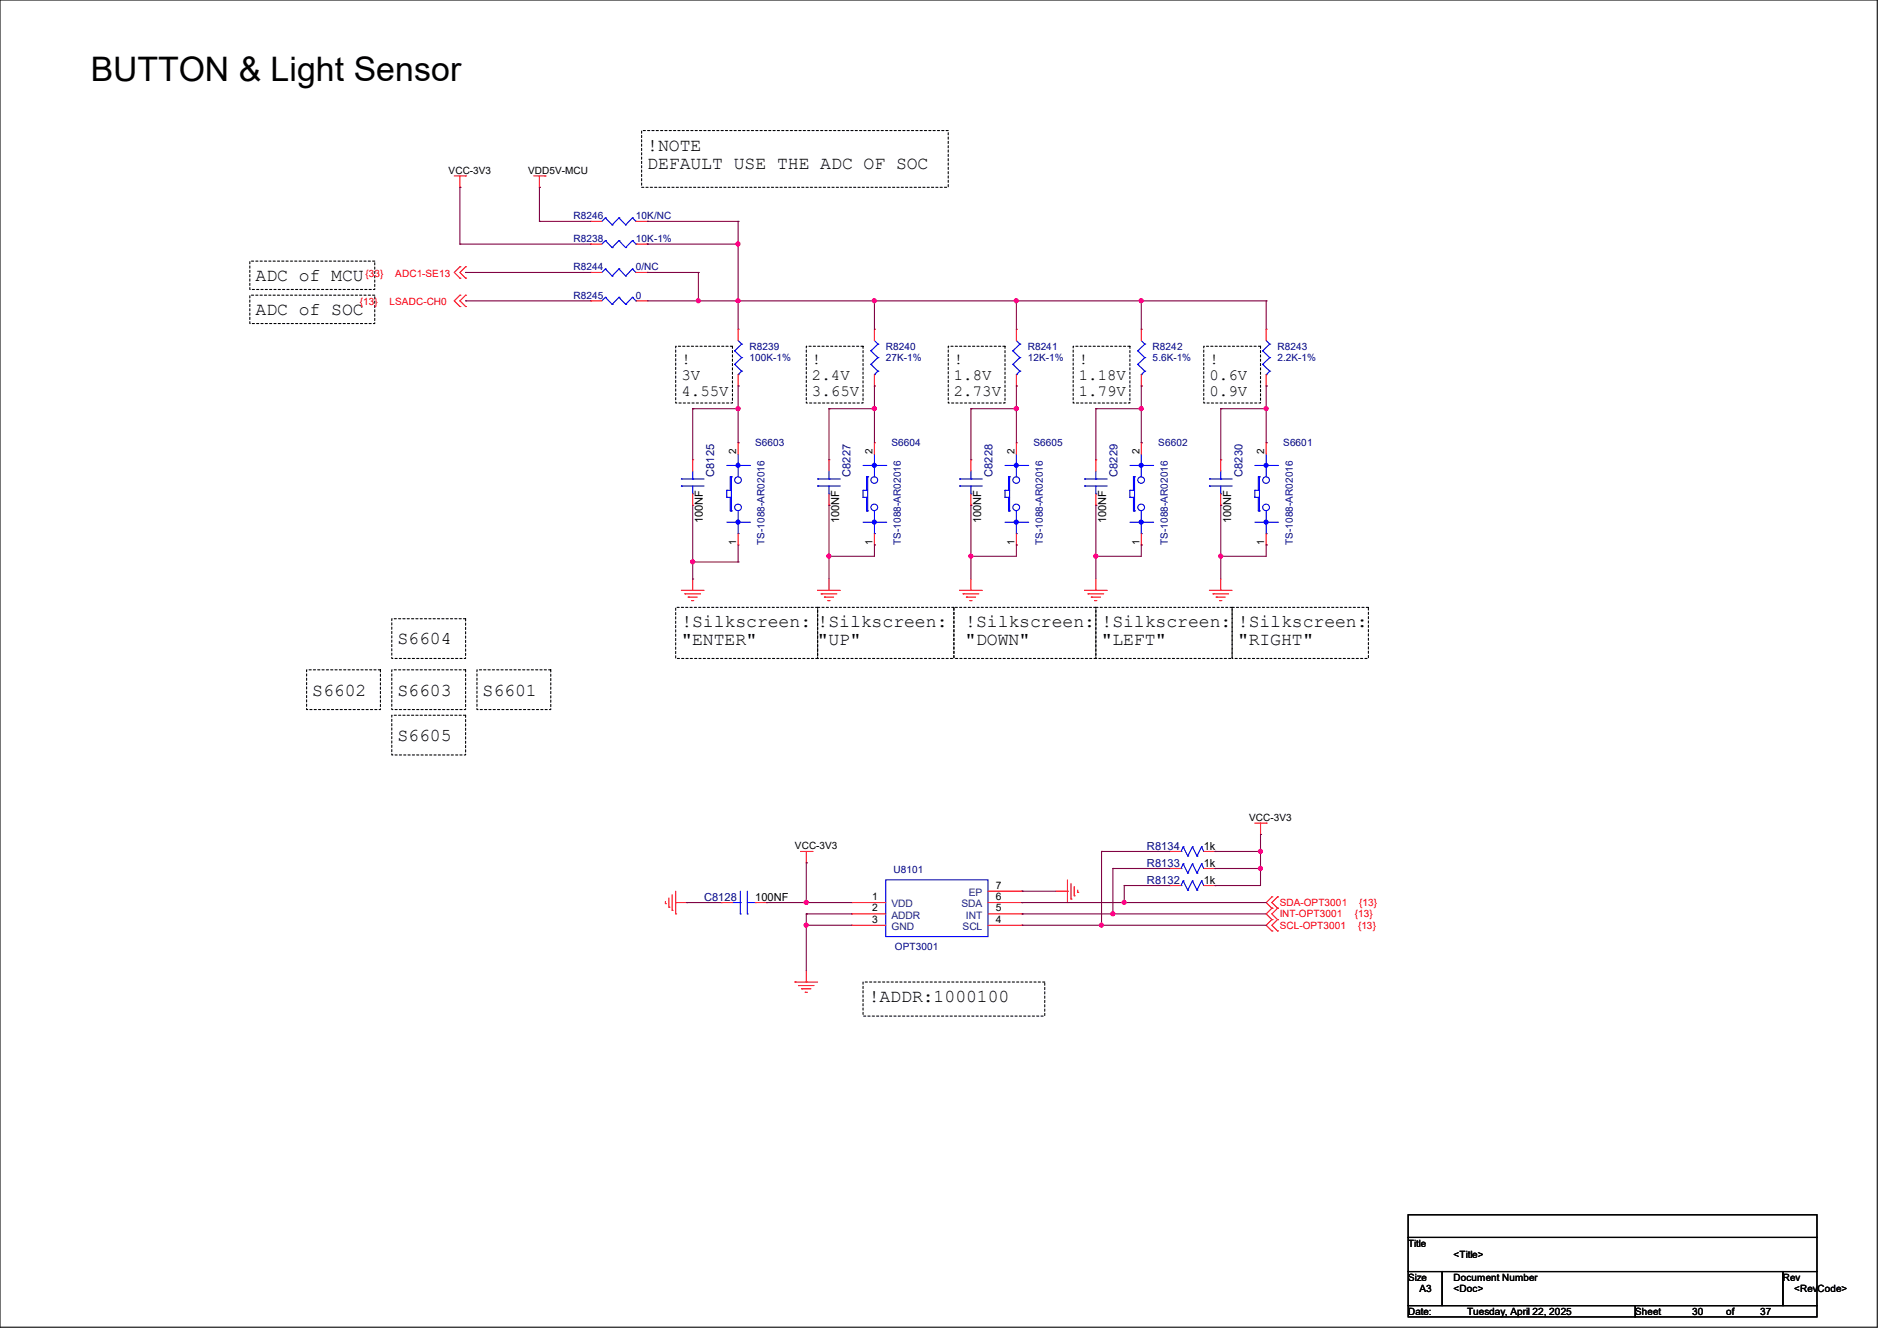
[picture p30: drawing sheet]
<svg xmlns="http://www.w3.org/2000/svg" width="297mm" height="210mm" viewBox="0 0 297 210" stroke-linecap="round" stroke-linejoin="round" font-family="sans-serif">
<defs><g id="words">
<text font-size="5.3" x="14.2" y="12.7">BUTTON &amp; Light Sensor</text>
<g font-size="2.8">
<text x="101.3" y="23.6">!NOTE</text>
<text x="101.3" y="26.4">DEFAULT USE THE ADC OF SOC</text>
<text x="40" y="44">ADC of MCU</text>
<text x="40" y="49.4">ADC of SOC</text>
<text x="62.2" y="100.9">S6604</text>
<text x="106.7" y="98.3">!Silkscreen:</text>
<text x="106.7" y="101.1">&quot;ENTER&quot;</text>
<text x="128" y="98.3">!Silkscreen:</text>
<text x="128" y="101.1">&quot;UP&quot;</text>
<text x="151.1" y="98.3">!Silkscreen:</text>
<text x="151.1" y="101.1">&quot;DOWN&quot;</text>
<text x="172.5" y="98.3">!Silkscreen:</text>
<text x="172.5" y="101.1">&quot;LEFT&quot;</text>
<text x="193.8" y="98.3">!Silkscreen:</text>
<text x="193.8" y="101.1">&quot;RIGHT&quot;</text>
<text x="48.9" y="108.9">S6602</text>
<text x="62.2" y="108.9">S6603</text>
<text x="75.6" y="108.9">S6601</text>
<text x="62.2" y="116">S6605</text>
<text x="136" y="156.9">!ADDR:1000100</text>
</g>
<g font-size="2.5">
<text x="106.7" y="57.1">!</text>
<text x="106.7" y="59.5">3V</text>
<text x="127.1" y="57.1">!</text>
<text x="127.1" y="59.5">2.4V</text>
<text x="149.4" y="57.1">!</text>
<text x="149.4" y="59.5">1.8V</text>
<text x="168.9" y="57.1">!</text>
<text x="168.9" y="59.5">1.18V</text>
<text x="189.4" y="57.1">!</text>
<text x="189.4" y="59.5">0.6V</text>
<text x="106.7" y="62">4.55V</text>
<text x="127.1" y="62">3.65V</text>
<text x="149.4" y="62">2.73V</text>
<text x="168.9" y="62">1.79V</text>
<text x="189.4" y="62">0.9V</text>
</g>
<g font-size="1.7" fill="#000080">
<text x="111.8" y="74.7" transform="rotate(-90 111.8 74.7)">C8125</text>
<text x="133.2" y="74.7" transform="rotate(-90 133.2 74.7)">C8227</text>
<text x="155.4" y="74.7" transform="rotate(-90 155.4 74.7)">C8228</text>
<text x="175" y="74.7" transform="rotate(-90 175 74.7)">C8229</text>
<text x="194.5" y="74.7" transform="rotate(-90 194.5 74.7)">C8230</text>
<text x="179.6" y="135.8">R8133</text>
<text x="179.6" y="133.2">R8134</text>
<text x="110.2" y="141.2">C8128</text>
<text x="179.6" y="138.5">R8132</text>
</g>
<g font-size="1.7">
<text x="110.1" y="82" transform="rotate(-90 110.1 82)">100NF</text>
<text x="131.4" y="82" transform="rotate(-90 131.4 82)">100NF</text>
<text x="153.6" y="82" transform="rotate(-90 153.6 82)">100NF</text>
<text x="173.2" y="82" transform="rotate(-90 173.2 82)">100NF</text>
<text x="192.7" y="82" transform="rotate(-90 192.7 82)">100NF</text>
<text x="188.5" y="135.8">1k</text>
<text x="188.5" y="133.2">1k</text>
<text x="118.2" y="141.2">100NF</text>
<text x="188.5" y="138.5">1k</text>
</g>
<g font-size="1.6">
<text x="70.2" y="27.2">VCC-3V3</text>
<text x="82.7" y="27.2">VDD5V-MCU</text>
<text x="115.3" y="71.1" transform="rotate(-90 115.3 71.1)">2</text>
<text x="136.6" y="71.1" transform="rotate(-90 136.6 71.1)">2</text>
<text x="158.8" y="71.1" transform="rotate(-90 158.8 71.1)">2</text>
<text x="178.4" y="71.1" transform="rotate(-90 178.4 71.1)">2</text>
<text x="197.9" y="71.1" transform="rotate(-90 197.9 71.1)">2</text>
<text x="115.3" y="85.3" transform="rotate(-90 115.3 85.3)">1</text>
<text x="136.6" y="85.3" transform="rotate(-90 136.6 85.3)">1</text>
<text x="158.8" y="85.3" transform="rotate(-90 158.8 85.3)">1</text>
<text x="178.4" y="85.3" transform="rotate(-90 178.4 85.3)">1</text>
<text x="197.9" y="85.3" transform="rotate(-90 197.9 85.3)">1</text>
<text x="195.6" y="128.6">VCC-3V3</text>
<text x="124.5" y="133">VCC-3V3</text>
<text x="136.6" y="141">1</text>
<text x="136.6" y="142.7">2</text>
<text x="155.9" y="141">6</text>
<text x="155.9" y="139.2">7</text>
<text x="155.9" y="142.7">5</text>
<text x="136.6" y="144.5">3</text>
<text x="155.9" y="144.5">4</text>
<text x="220.5" y="195.2">Title</text>
<text x="227.6" y="197">&lt;Title&gt;</text>
<text x="220.5" y="200.6">Size</text>
<text x="222.2" y="202.4">A3</text>
<text x="227.6" y="200.6">Document Number</text>
<text x="227.6" y="202.4">&lt;Doc&gt;</text>
<text x="279.1" y="200.6">Rev</text>
<text x="280.9" y="202.3">&lt;RevCode&gt;</text>
<text x="220.5" y="205.9">Date:</text>
<text x="229.7" y="205.9">Tuesday, April 22, 2025</text>
<text x="256" y="205.9">Sheet</text>
<text x="264.9" y="205.9">30</text>
<text x="270.3" y="205.9">of</text>
<text x="275.6" y="205.9">37</text>
</g>
<g font-size="1.6" fill="#000080">
<text x="89.8" y="34.3">R8246</text>
<text x="99.6" y="34.3">10K/NC</text>
<text x="89.8" y="37.9">R8238</text>
<text x="99.6" y="37.9">10K-1%</text>
<text x="89.8" y="46.8">R8245</text>
<text x="89.8" y="42.3">R8244</text>
<text x="99.6" y="46.8">0</text>
<text x="99.6" y="42.3">0/NC</text>
<text x="117.3" y="54.8">R8239</text>
<text x="117.3" y="56.6">100K-1%</text>
<text x="138.7" y="54.8">R8240</text>
<text x="138.7" y="56.6">27K-1%</text>
<text x="160.9" y="54.8">R8241</text>
<text x="160.9" y="56.6">12K-1%</text>
<text x="180.5" y="54.8">R8242</text>
<text x="180.5" y="56.6">5.6K-1%</text>
<text x="200" y="54.8">R8243</text>
<text x="200" y="56.6">2.2K-1%</text>
<text x="118.2" y="69.9">S6603</text>
<text x="139.6" y="69.9">S6604</text>
<text x="161.8" y="69.9">S6605</text>
<text x="181.4" y="69.9">S6602</text>
<text x="200.9" y="69.9">S6601</text>
<text x="119.7" y="85.3" transform="rotate(-90 119.7 85.3)">TS-1088-AR02016</text>
<text x="141.1" y="85.3" transform="rotate(-90 141.1 85.3)">TS-1088-AR02016</text>
<text x="163.3" y="85.3" transform="rotate(-90 163.3 85.3)">TS-1088-AR02016</text>
<text x="182.8" y="85.3" transform="rotate(-90 182.8 85.3)">TS-1088-AR02016</text>
<text x="202.4" y="85.3" transform="rotate(-90 202.4 85.3)">TS-1088-AR02016</text>
<text x="139.9" y="136.7">U8101</text>
<text x="140.1" y="148.8">OPT3001</text>
</g>
<g font-size="1.6" fill="#f00">
<text x="56.3" y="47.8">{13}</text>
<text x="57.2" y="43.4">{33}</text>
<text x="61" y="47.8">LSADC-CH0</text>
<text x="61.9" y="43.4">ADC1-SE13</text>
<text x="200.4" y="141.9">SDA-OPT3001</text>
<text x="200.4" y="143.7">INT-OPT3001</text>
<text x="212.1" y="143.7">{13}</text>
<text x="212.8" y="141.9">{13}</text>
<text x="200.4" y="145.5">SCL-OPT3001</text>
<text x="212.6" y="145.5">{13}</text>
</g>
<g font-size="1.6" fill="#004080">
<text x="139.6" y="142.1">VDD</text>
<text x="139.6" y="143.8">ADDR</text>
<text x="150.5" y="142.1">SDA</text>
<text x="151.2" y="143.8">INT</text>
<text x="151.7" y="140.3">EP</text>
<text x="139.6" y="145.6">GND</text>
<text x="150.7" y="145.6">SCL</text>
</g>
</g></defs>
<path d="M0 0h293.9v207.9h-293.9zM220.5 190.2h64v3.6h-64zM220.5 193.8h64v5.3h-64zM220.5 199.1h5.3v5.4h-5.3zM225.8 199.1h53.3v5.4h-53.3zM279.1 199.1h5.4v5.4h-5.4zM220.5 204.5h35.5v1.7h-35.5zM256 204.5h28.5v1.7h-28.5z" fill="none" stroke="#000" stroke-width=".17"/>
<g fill="none" stroke="#000" stroke-width=".17" stroke-dasharray=".3 .3">
<path d="M100.5 20.4h48v8.9h-48zM39.1 46.2h19.6v4.5h-19.6zM39.1 40.9h19.6v4.4h-19.6zM105.8 54.2h8.9v8.9h-8.9zM126.2 54.2h8.9v8.9h-8.9zM148.5 54.2h8.9v8.9h-8.9zM168 54.2h8.9v8.9h-8.9zM188.5 54.2h8.9v8.9h-8.9zM61.3 96.9h11.6v6.2h-11.6zM105.8 95.1h22.2v8h-22.2zM128 95.1h21.4v8h-21.4zM149.4 95.1h22.2v8h-22.2z"/>
<path d="M171.6 95.1h21.3v8h-21.3zM192.9 95.1h21.3v8h-21.3zM48 104.9h11.6v6.2h-11.6zM61.3 104.9h11.6v6.2h-11.6zM61.3 112h11.6v6.2h-11.6zM74.7 104.9h11.5v6.2h-11.5zM135.1 153.8h28.5v5.3h-28.5z"/>
</g>
<g fill="none" stroke="#f00" stroke-width=".17">
<path d="M71.1 27.6h1.8M72 29.3h.1M72 27.6v1.7M72.9 27.6h.1M83.6 27.6h1.7M84.5 29.3h.1M84.5 27.6v1.7M85.3 27.6h.1M92.5 34.7h1.7M92.5 38.2h1.7M92.5 34.7h.1M92.5 38.2h.1"/>
<path d="M99.6 34.7h1.7M99.6 38.2h1.7M101.3 34.7h.1M101.3 38.2h.1M72 46.2l-.9 .9 .9 .9M72 41.8l-.9 .9 .9 .9M72 46.2h.1M72 48h.1M72 41.8h.1M72 43.6h.1M72.9 46.2h.1M72.9 48h.1"/>
<path d="M72.9 41.8h.1M72.9 43.6h.1M72.9 46.2l-.9 .9 .9 .9M72.9 41.8l-.9 .9 .9 .9M92.5 47.1h1.7M92.5 42.7h1.7M92.5 47.1h.1M92.5 42.7h.1M99.6 47.1h1.7M99.6 42.7h1.7M101.3 47.1h.1M101.3 42.7h.1"/>
<path d="M115.6 51.6h.1M115.6 51.6v1.7M115.6 58.7v1.8M136.9 51.6h.1M136.9 51.6v1.7M136.9 58.7v1.8M159.1 51.6h.1M159.1 51.6v1.7M159.1 58.7v1.8M178.7 51.6h.1M178.7 51.6v1.7M178.7 58.7v1.8"/>
<path d="M198.2 51.6h.1M198.2 51.6v1.7M198.2 58.7v1.8M108.5 72h.1M108.5 79.1h.1M108.5 72v1.8M108.5 77.3v1.8M115.6 60.5h.1M115.6 69.3h.1M115.6 69.3v1.8M129.8 72h.1M129.8 79.1h.1"/>
<path d="M129.8 72v1.8M129.8 77.3v1.8M136.9 60.5h.1M136.9 69.3h.1M136.9 69.3v1.8M152 72h.1M152 79.1h.1M152 72v1.8M152 77.3v1.8M159.1 69.3h.1M159.1 60.5h.1M159.1 69.3v1.8"/>
<path d="M171.6 72h.1M171.6 79.1h.1M171.6 72v1.8M171.6 77.3v1.8M178.7 60.5h.1M178.7 69.3h.1M178.7 69.3v1.8M191.1 72h.1M191.1 79.1h.1M191.1 72v1.8M191.1 77.3v1.8M198.2 69.3h.1"/>
<path d="M198.2 60.5h.1M198.2 69.3v1.8M106.7 92.5h3.5M106.7 92.5h.1M107.2 93h2.5M107.2 93h.1M107.7 93.5h1.5M107.7 93.5h.1M108.3 94.1h.3M108.3 94.1h.1M108.5 92.5h.1M108.5 90.7v1.8"/>
<path d="M115.6 85.3h.1M115.6 83.6v1.7M128 92.5h3.6M128 92.5h.1M128.6 93h.1M128.6 93h2.4M129.1 93.5h1.4M129.1 93.5h.1M129.6 94.1h.1M129.6 94.1h.4M129.8 92.5h.1M129.8 90.7v1.8"/>
<path d="M136.9 85.3h.1M136.9 83.6v1.7M150.2 92.5h.1M150.2 92.5h3.6M150.8 93h.1M150.8 93h2.4M151.3 93.5h.1M151.3 93.5h1.4M151.8 94.1h.1M151.8 94.1h.4M152 92.5h.1M152 90.7v1.8"/>
<path d="M159.1 85.3h.1M159.1 83.6v1.7M169.8 92.5h.1M169.8 92.5h3.6M170.3 93h2.5M170.3 93h.1M170.9 93.5h.1M170.9 93.5h1.4M171.4 94.1h.3M171.4 94.1h.1M171.6 92.5h.1M171.6 90.7v1.8"/>
<path d="M178.7 85.3h.1M178.7 83.6v1.7M189.4 92.5h3.5M189.4 92.5h.1M189.9 93h2.5M189.9 93h.1M190.4 93.5h1.5M190.4 93.5h.1M191 94.1h.3M191 94.1h.1M191.1 92.5h.1M191.1 90.7v1.8"/>
<path d="M198.2 85.3h.1M198.2 83.6v1.7M105.8 139.6v3.5M125.3 133.3h1.8M126.2 135.1h.1M126.2 133.3v1.8M127.1 133.3h.1M154.7 139.6h5.3M160 139.6h.1M165.4 139.6h1.7M167.1 139.6h.1M167.1 137.8v3.6"/>
<path d="M167.7 138.3v2.5M168.2 138.9v1.4M168.7 139.7h.1M168.7 139.4v.3M183.1 138.7h.1M183.1 136h.1M183.1 133.3h.1M183.1 133.3h1.8M183.1 138.7h1.8M183.1 136h1.8M188.5 133.3h1.7M188.5 138.7h1.7"/>
<path d="M188.5 136h1.7M190.2 138.7h.1M190.2 136h.1M190.2 133.3h.1M196.5 128.9h1.7M197.4 130.7h.1M197.4 128.9v1.8M198.2 128.9h.1M104.2 141.5h.1M104.2 141.2v.3M104.7 142.1h.1M104.7 140.6v1.5"/>
<path d="M105.2 142.6h.1M105.2 140.1v2.5M105.8 141.4h1.8M105.8 143.1h.1M105.8 141.4h.1M112.9 141.4h.1M112.9 141.4h1.8M118.2 141.4h1.8M120 141.4h.1M124.5 153.8h.1M124.5 153.8h3.5M125 154.3h2.5"/>
<path d="M125 154.3h.1M125.5 154.9h.1M125.5 154.9h1.5M126.1 155.4h.3M126.1 155.4h.1M126.2 153.8h.1M126.2 152v1.8M133.3 141.4h5.4M133.3 143.1h5.4M133.3 144.9h5.4M133.3 141.4h.1M133.3 143.1h.1"/>
<path d="M133.3 144.9h.1M154.7 141.4h5.3M154.7 143.1h5.3M154.7 144.9h5.3M160 144.9h.1M160 143.1h.1M160 141.4h.1M167.1 141.4h.1M167.7 140.8h.1M168.2 140.3h.1M199.1 140.5h.1M199.1 142.2h.1"/>
<path d="M199.1 144h.1M199.1 145.8h.1M199.1 140.5l-.9 .9 .9 .8M199.1 142.2l-.9 .9 .9 .9M199.1 144l-.9 .9 .9 .9M200 140.5l-.9 .9 .9 .8M200 142.2l-.9 .9 .9 .9M200 144l-.9 .9 .9 .9M200 142.2h.1M200 140.5h.1M200 144h.1M200 145.8h.1"/>
</g>
<g fill="none" stroke="#00f" stroke-width=".17">
<path d="M94.8 34.1h.1M94.8 37.7h.1M94.8 34.1l1 1.1M94.8 37.7l1 1.1M94.8 34.1l-.6 .6M94.8 37.7l-.6 .5M95.8 35.2h.1M95.8 38.8h.1M96.9 34.1h.1M96.9 37.7h.1M96.9 34.1l1.1 1.1M96.9 37.7l1.1 1.1"/>
<path d="M96.9 34.1l-1.1 1.1M96.9 37.7l-1.1 1.1M98 35.2h.1M98 38.8h.1M99 34.1h.1M99 37.7h.1M99 34.1l-1 1.1M99 34.1l.6 .6M99 37.7l-1 1.1M99 37.7l.6 .5M99.6 34.7h.1M99.6 38.2h.1"/>
<path d="M94.8 46.6h.1M94.8 42.1h.1M94.8 46.6l1 1.1M94.8 42.1l1 1.1M94.8 46.6l-.6 .5M94.8 42.1l-.6 .6M95.8 47.7h.1M95.8 43.2h.1M96.9 46.6h.1M96.9 42.1h.1M96.9 46.6l1.1 1.1M96.9 42.1l1.1 1.1"/>
<path d="M96.9 46.6l-1.1 1.1M96.9 42.1l-1.1 1.1M98 47.7h.1M98 43.2h.1M99 46.6h.1M99 42.1h.1M99 46.6l-1 1.1M99 46.6l.6 .5M99 42.1l-1 1.1M99 42.1l.6 .6M99.6 47.1h.1M99.6 42.7h.1"/>
<path d="M115 54.9h.1M115 57.1h.1M115 54.9l1.1 1.1M115 57.1l1.1 1M115.6 58.7h.1M115.6 53.3l.5 .6M116.1 53.9h.1M116.1 56h.1M116.1 58.1h.1M116.1 53.9l-1.1 1M116.1 56l-1.1 1.1M116.1 58.1l-.5 .6"/>
<path d="M136.4 54.9h.1M136.4 57.1h.1M136.4 54.9l1.1 1.1M136.4 57.1l1.1 1M136.9 58.7h.1M136.9 53.3l.6 .6M137.5 53.9h.1M137.5 56h.1M137.5 58.1h.1M137.5 53.9l-1.1 1M137.5 56l-1.1 1.1M137.5 58.1l-.6 .6"/>
<path d="M158.6 54.9h.1M158.6 57.1h.1M158.6 54.9l1.1 1.1M158.6 57.1l1.1 1M159.1 58.7h.1M159.1 53.3l.6 .6M159.7 53.9h.1M159.7 56h.1M159.7 58.1h.1M159.7 53.9l-1.1 1M159.7 56l-1.1 1.1M159.7 58.1l-.6 .6"/>
<path d="M178.1 54.9h.1M178.1 57.1h.1M178.1 54.9l1.1 1.1M178.1 57.1l1.1 1M178.7 58.7h.1M178.7 53.3l.5 .6M179.2 53.9h.1M179.2 56h.1M179.2 58.1h.1M179.2 53.9l-1.1 1M179.2 56l-1.1 1.1M179.2 58.1l-.5 .6"/>
<path d="M197.7 54.9h.1M197.7 57.1h.1M197.7 54.9l1.1 1.1M197.7 57.1l1.1 1M198.2 58.7h.1M198.2 53.3l.6 .6M198.8 53.9h.1M198.8 56h.1M198.8 58.1h.1M198.8 53.9l-1.1 1M198.8 56l-1.1 1.1M198.8 58.1l-.6 .6"/>
<path d="M106.7 75h3.5M106.7 76.1h3.5M106.7 75h.1M106.7 76.1h.1M108.5 75h.1M108.5 77.3h.1M108.5 73.8v1.2M108.5 76.1v1.2M113.8 76.8h.5M113.8 76.8h.1M113.8 77.9h.1M113.8 77.9h.5"/>
<path d="M113.8 72.9h3.5M113.8 76.8v1.1M114.3 74.7h.2M114.3 74.7h.1M114.3 76.8h.1M114.3 77.9h.1M114.3 74.7v2.1M114.3 77.9v2.1M114.5 74.7h.1M114.5 74.7v5.3M115.6 72.9h.1M115.6 71.1v3.6"/>
<path d="M117.3 72.9h.1M128 75h3.6M128 76.1h3.6M128 75h.1M128 76.1h.1M129.8 75h.1M129.8 77.3h.1M129.8 73.8v1.2M129.8 76.1v1.2M135.1 76.8h.6M135.1 76.8h.1M135.1 77.9h.1"/>
<path d="M135.1 77.9h.6M135.1 72.9h3.6M135.1 76.8v1.1M135.7 74.7h.1M135.7 76.8h.1M135.7 77.9h.1M135.7 74.7v2.1M135.7 77.9v2.1M135.8 74.7h.1M135.8 74.7v5.3M136.9 72.9h.1M136.9 71.1v3.6"/>
<path d="M138.7 72.9h.1M150.2 75h.1M150.2 76.1h.1M150.2 75h3.6M150.2 76.1h3.6M152 75h.1M152 77.3h.1M152 73.8v1.2M152 76.1v1.2M157.4 76.8h.5M157.4 76.8h.1M157.4 77.9h.1"/>
<path d="M157.4 77.9h.5M157.4 72.9h3.5M157.4 76.8v1.1M157.9 74.7h.1M157.9 76.8h.1M157.9 77.9h.1M157.9 74.7v2.1M157.9 77.9v2.1M157.9 74.7h.2M158.1 74.7h.1M158.1 74.7v5.3M159.1 72.9h.1"/>
<path d="M159.1 71.1v3.6M160.9 72.9h.1M169.8 75h.1M169.8 76.1h.1M169.8 75h3.6M169.8 76.1h3.6M171.6 75h.1M171.6 77.3h.1M171.6 73.8v1.2M171.6 76.1v1.2M176.9 76.8h.6M176.9 76.8h.1"/>
<path d="M176.9 77.9h.1M176.9 76.8v1.1M176.9 77.9h.6M176.9 72.9h3.6M177.5 74.7h.1M177.5 76.8h.1M177.5 77.9h.1M177.5 74.7v2.1M177.5 77.9v2.1M177.6 74.7h.1M177.6 74.7v5.3M178.7 72.9h.1"/>
<path d="M178.7 71.1v3.6M180.5 72.9h.1M189.4 75h3.5M189.4 76.1h3.5M189.4 75h.1M189.4 76.1h.1M191.1 75h.1M191.1 77.3h.1M191.1 73.8v1.2M191.1 76.1v1.2M196.5 76.8h.5M196.5 76.8h.1"/>
<path d="M196.5 77.9h.1M196.5 77.9h.5M196.5 72.9h3.5M196.5 76.8v1.1M197 74.7h.1M197 76.8h.1M197 77.9h.1M197 74.7v2.1M197 77.9v2.1M197 74.7h.2M197.2 74.7h.1M197.2 74.7v5.3"/>
<path d="M198.2 72.9h.1M198.2 71.1v3.6M200 72.9h.1M113.8 81.8h3.5M114.3 80h.1M114.3 80h.2M114.5 80h.1M115.6 81.8h.1M115.6 83.6h.1M115.6 80v3.6M117.3 81.8h.1M135.1 81.8h3.6"/>
<path d="M135.7 80h.1M135.8 80h.1M136.9 81.8h.1M136.9 83.6h.1M136.9 80v3.6M138.7 81.8h.1M157.4 81.8h3.5M157.9 80h.1M157.9 80h.2M158.1 80h.1M159.1 81.8h.1M159.1 83.6h.1"/>
<path d="M159.1 80v3.6M160.9 81.8h.1M176.9 81.8h3.6M177.5 80h.1M177.6 80h.1M178.7 81.8h.1M178.7 83.6h.1M178.7 80v3.6M180.5 81.8h.1M196.5 81.8h3.5M197 80h.1M197 80h.2"/>
<path d="M197.2 80h.1M198.2 81.8h.1M198.2 83.6h.1M198.2 80v3.6M200 81.8h.1M115.9 139.6v3.5M117 139.6v3.5M138.7 137.8h16v8.9h-16zM184.9 138.7h.1M184.9 136h.1M184.9 133.3h.1M185.3 138h.1"/>
<path d="M185.3 135.3h.1M185.3 132.6h.1M185.3 138l-.4 .7M185.3 135.3l-.4 .7M185.3 132.6l-.4 .7M185.3 138l.7 1.4M185.3 135.3l.7 1.4M185.3 132.6l.7 1.5M186 139.4h.1M186 136.7h.1M186 134.1h.1M186.7 138h.1"/>
<path d="M186.7 135.3h.1M186.7 132.6h.1M186.7 138l-.7 1.4M186.7 135.3l-.7 1.4M186.7 132.6l-.7 1.5M186.7 138l.7 1.4M186.7 135.3l.7 1.4M186.7 132.6l.7 1.5M187.4 139.4h.1M187.4 136.7h.1M187.4 134.1h.1M188.1 138h.1"/>
<path d="M188.1 135.3h.1M188.1 132.6h.1M188.1 138l-.7 1.4M188.1 135.3l-.7 1.4M188.1 132.6l-.7 1.5M188.1 138l.4 .7M188.1 135.3l.4 .7M188.1 132.6l.4 .7M114.7 141.4h1.2M115.9 141.4h.1M115.9 143.1h.1M117 143.1h.1"/>
<path d="M117 141.4h1.2M118.2 141.4h.1"/>
<circle cx="115.6" cy="75.2" r=".52"/>
<circle cx="115.6" cy="79.5" r=".52"/>
<circle cx="136.9" cy="79.5" r=".52"/>
<circle cx="136.9" cy="75.2" r=".52"/>
<circle cx="159.1" cy="79.5" r=".52"/>
<circle cx="159.1" cy="75.2" r=".52"/>
<circle cx="178.7" cy="75.2" r=".52"/>
<circle cx="178.7" cy="79.5" r=".52"/>
<circle cx="198.2" cy="79.5" r=".52"/>
<circle cx="198.2" cy="75.2" r=".52"/>
</g>
<g fill="#00f" stroke="#00f" stroke-width=".17">
<circle cx="178.7" cy="72.9" r=".32"/>
<circle cx="178.7" cy="81.8" r=".32"/>
<circle cx="198.2" cy="72.9" r=".32"/>
<circle cx="198.2" cy="81.8" r=".32"/>
<circle cx="115.6" cy="72.9" r=".32"/>
<circle cx="115.6" cy="81.8" r=".32"/>
<circle cx="159.1" cy="72.9" r=".32"/>
<circle cx="159.1" cy="81.8" r=".32"/>
<circle cx="136.9" cy="72.9" r=".32"/>
<circle cx="136.9" cy="81.8" r=".32"/>
</g>
<g fill="none" stroke="#800040" stroke-width=".17">
<path d="M72 29.3h.1M72 38.2h.1M72 29.3v8.9M72 38.2h20.5M84.5 29.3h.1M84.5 34.7h.1M84.5 29.3v5.4M84.5 34.7h8M101.3 38.2h14.3M101.3 34.7h14.3M101.3 38.2h.1M101.3 34.7h.1"/>
<path d="M115.6 38.2h.1M115.6 34.7h.1M115.6 34.7v16.9M72.9 47.1h.1M72.9 42.7h.1M72.9 47.1h19.6M72.9 42.7h19.6M101.3 42.7h8M101.3 42.7h.1M101.3 47.1h96.9M109.3 47.1h.1M109.3 42.7h.1"/>
<path d="M109.3 42.7v4.4M115.6 47.1h.1M136.9 47.1h.1M136.9 47.1v4.5M159.1 47.1h.1M159.1 47.1v4.5M178.7 47.1h.1M178.7 47.1v4.5M198.2 47.1h.1M198.2 47.1v4.5M108.5 64h7.1M108.5 64h.1"/>
<path d="M108.5 64v8M108.5 79.1v11.6M115.6 60.5h.1M115.6 69.3h.1M115.6 60.5v8.8M129.8 79.1h.1M129.8 64h.1M129.8 64v8M129.8 79.1v11.6M129.8 64h7.1M136.9 60.5h.1M136.9 64h.1"/>
<path d="M136.9 60.5v8.8M152 79.1h.1M152 64h.1M152 64v8M152 79.1v11.6M152 64h7.1M159.1 60.5h.1M159.1 64h.1M159.1 60.5v8.8M171.6 79.1h.1M171.6 64h.1M171.6 64v8"/>
<path d="M171.6 79.1v11.6M171.6 64h7.1M178.7 69.3h.1M178.7 60.5h.1M178.7 60.5v8.8M191.1 64h7.1M191.1 79.1h.1M191.1 64h.1M191.1 64v8M191.1 79.1v11.6M198.2 60.5h.1M198.2 69.3h.1"/>
<path d="M198.2 60.5v8.8M108.5 88h7.1M108.5 88h.1M108.5 90.7h.1M115.6 88h.1M115.6 85.3v2.7M129.8 87.1h.1M136.9 85.3h.1M136.9 85.3v1.8h-7.1M152 87.1h.1M159.1 85.3h.1M159.1 85.3v1.8h-7.1"/>
<path d="M171.6 87.1h.1M178.7 85.3h.1M178.7 85.3v1.8h-7.1M191.1 87.1h.1M198.2 85.3h.1M198.2 85.3v1.8h-7.1M126.2 135.1h.1M126.2 135.1v6.3M160 139.6h.1M160 139.6h5.4M172.5 133.3h10.6M172.5 133.3h.1"/>
<path d="M172.5 133.4v11.5M174.2 136h.1M174.2 136v7.1M174.2 136h8.9M176 138.7h7.1M176 138.7h.1M176 138.7v2.7M190.2 138.7h.1M190.2 133.3h.1M190.2 136h.1M190.2 133.3h7.2M190.2 136h7.2"/>
<path d="M197.4 130.7h.1M197.4 133.3h.1M197.4 136h.1M197.4 130.7v8h-7.2M107.6 141.4h.1M107.6 141.4h5.3M120 141.4h13.3M120 141.4h.1M126.2 144.9h.1M126.2 141.4h.1M126.2 143.1h.1M126.2 143.1v8.9"/>
<path d="M126.2 144.9h7.1M126.2 143.1h7.1M160 141.4h.1M160 143.1h.1M160 144.9h.1M160 143.1h38.2M160 144.9h38.2M160 141.4h38.2M172.5 144.9h.1M174.2 143.1h.1M176 141.4h.1"/>
</g>
<g fill="#f0f" stroke="#f0f" stroke-width=".17">
<circle cx="126.2" cy="144.9" r=".32"/>
<circle cx="126.2" cy="141.3" r=".32"/>
<circle cx="172.4" cy="144.9" r=".32"/>
<circle cx="174.2" cy="143.1" r=".32"/>
<circle cx="176" cy="141.3" r=".32"/>
<circle cx="197.3" cy="133.3" r=".32"/>
<circle cx="197.3" cy="136" r=".32"/>
<circle cx="129.8" cy="87.1" r=".32"/>
<circle cx="152" cy="87.1" r=".32"/>
<circle cx="171.6" cy="87.1" r=".32"/>
<circle cx="191.1" cy="87.1" r=".32"/>
<circle cx="115.6" cy="64" r=".32"/>
<circle cx="136.9" cy="64" r=".32"/>
<circle cx="178.7" cy="64" r=".32"/>
<circle cx="198.2" cy="64" r=".32"/>
<circle cx="159.1" cy="47.1" r=".32"/>
<circle cx="136.9" cy="47.1" r=".32"/>
<circle cx="178.7" cy="47.1" r=".32"/>
<circle cx="115.6" cy="38.2" r=".32"/>
<circle cx="115.6" cy="47.1" r=".32"/>
<circle cx="109.3" cy="47.1" r=".32"/>
<circle cx="108.4" cy="88" r=".32"/>
<circle cx="159.1" cy="64" r=".32"/>
</g>
<use href="#words"/>
</svg>
